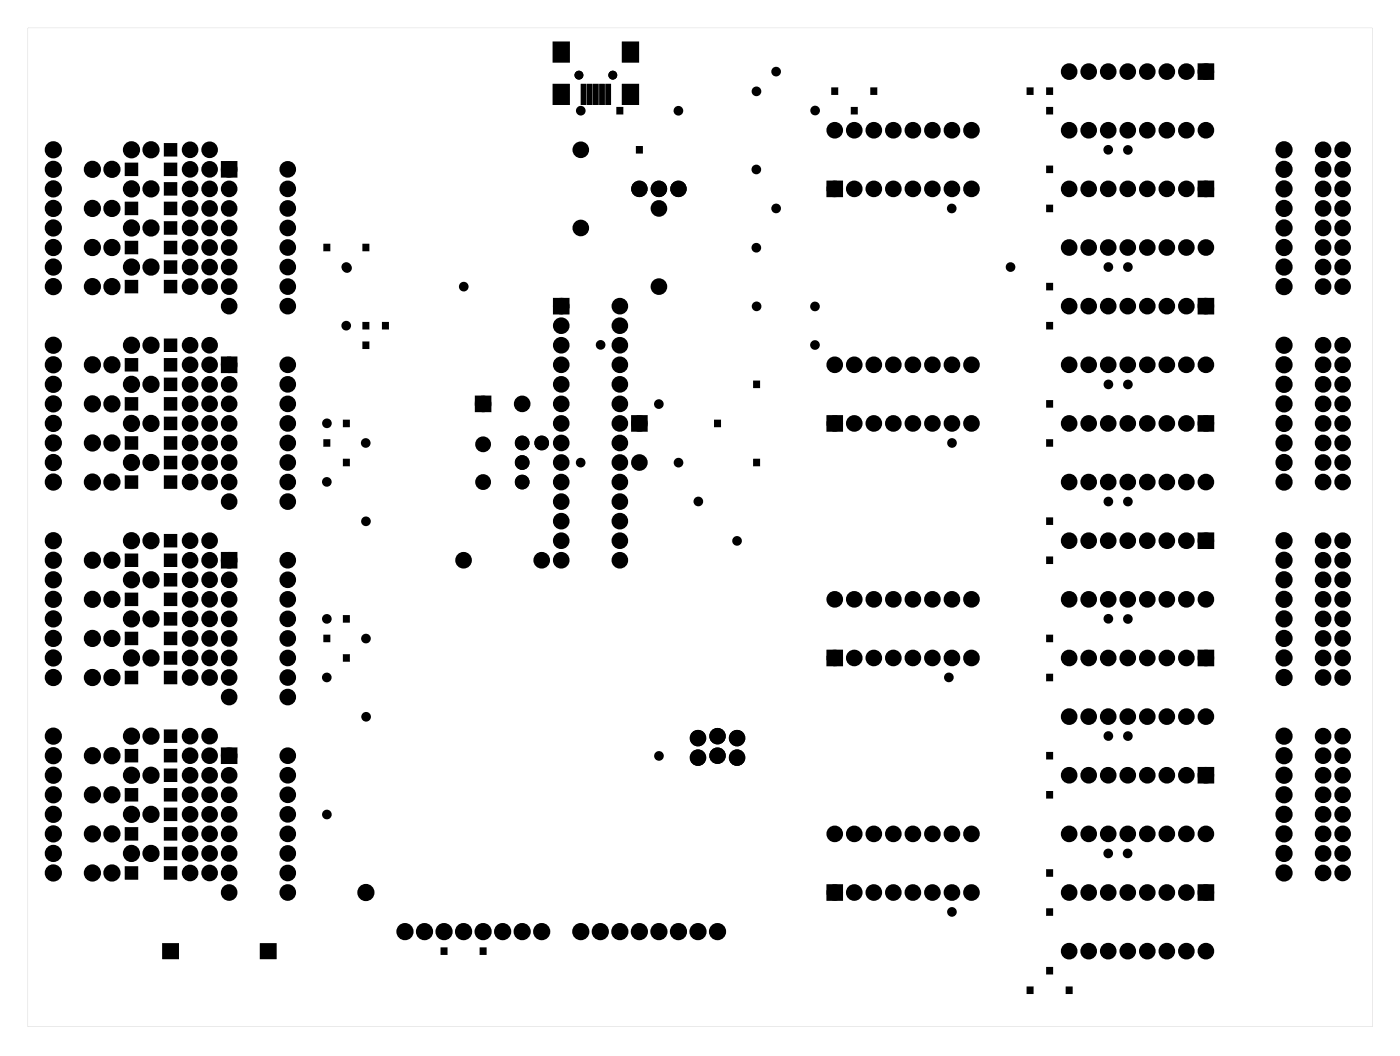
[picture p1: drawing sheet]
<svg xmlns="http://www.w3.org/2000/svg" width="182mm" height="137mm" viewBox="0 0 182 137" stroke-linecap="round" stroke-linejoin="round" font-family="sans-serif">
<g fill="#000">
<path d="M21.4 18.7h1.5v1.5h-1.5zM72 5.5h2v2.5h-2zM72 11h2v2.5h-2zM75.6 11h.5v2.5h-.5zM76.4 11h.5v2.5h-.5zM77.2 11h.5v2.5h-.5zM78 11h.5v2.5h-.5zM78.8 11h.5v2.5h-.5zM80.3 14h.6v.8h-.6zM82.8 19.1h.7v.7h-.7zM81 5.5h2v2.5h-2zM81 11h2v2.5h-2z"/>
<path d="M108.2 11.5h.7v.7h-.7zM110.7 14h.7v.8h-.7zM113.3 11.5h.6v.7h-.6zM133.6 11.5h.7v.7h-.7zM136.1 14h.7v.8h-.7zM136.1 11.5h.7v.7h-.7zM156.1 8.6h1.4v1.4h-1.4zM16.3 36.5h1.5v1.5h-1.5zM16.3 31.4h1.5v1.5h-1.5zM16.3 26.3h1.5v1.5h-1.5zM16.3 21.3h1.5v1.5h-1.5zM21.4 36.5h1.5v1.5h-1.5z"/>
<path d="M21.4 34h1.5v1.5h-1.5zM21.4 31.4h1.5v1.5h-1.5zM21.4 28.9h1.5v1.5h-1.5zM21.4 26.3h1.5v1.5h-1.5zM21.4 23.8h1.5v1.5h-1.5zM21.4 21.3h1.5v1.5h-1.5zM29.1 21.3h1.4v1.4h-1.4zM42.2 31.8h.6v.7h-.6zM47.2 31.8h.7v.7h-.7zM72.3 39.1h1.4v1.4h-1.4zM107.8 23.8h1.4v1.4h-1.4zM136.1 36.9h.7v.7h-.7z"/>
<path d="M136.1 26.7h.7v.8h-.7zM136.1 21.6h.7v.8h-.7zM156.1 23.8h1.4v1.4h-1.4zM156.1 39.1h1.4v1.4h-1.4zM16.3 56.8h1.5v1.5h-1.5zM16.3 46.7h1.5v1.5h-1.5zM16.3 51.7h1.5v1.5h-1.5zM21.4 46.7h1.5v1.5h-1.5zM21.4 59.4h1.5v1.5h-1.5zM21.4 54.3h1.5v1.5h-1.5zM21.4 51.7h1.5v1.5h-1.5zM21.4 49.2h1.5v1.5h-1.5z"/>
<path d="M21.4 56.8h1.5v1.5h-1.5zM21.4 44.1h1.5v1.5h-1.5zM29.1 46.7h1.4v1.4h-1.4zM42.2 57.2h.6v.7h-.6zM44.7 59.7h.7v.8h-.7zM44.7 54.7h.7v.7h-.7zM47.2 44.5h.7v.7h-.7zM47.2 42h.7v.7h-.7zM49.8 42h.6v.7h-.6zM62.1 51.8h1.4v1.4h-1.4zM82.4 54.3h1.4v1.4h-1.4zM93 54.7h.6v.7h-.6z"/>
<path d="M98 59.7h.7v.8h-.7zM98 49.6h.7v.7h-.7zM107.8 54.3h1.4v1.4h-1.4zM136.1 42h.7v.7h-.7zM136.1 57.2h.7v.7h-.7zM136.1 52.1h.7v.8h-.7zM156.1 54.3h1.4v1.4h-1.4zM16.3 72.1h1.5v1.5h-1.5zM16.3 77.1h1.5v1.5h-1.5zM16.3 61.9h1.5v1.5h-1.5zM21.4 72.1h1.5v1.5h-1.5zM21.4 79.7h1.5v1.5h-1.5z"/>
<path d="M21.4 77.1h1.5v1.5h-1.5zM21.4 74.6h1.5v1.5h-1.5zM21.4 69.5h1.5v1.5h-1.5zM21.4 61.9h1.5v1.5h-1.5zM29.1 72.1h1.4v1.4h-1.4zM136.1 72.4h.7v.8h-.7zM136.1 67.4h.7v.7h-.7zM156.1 69.6h1.4v1.4h-1.4zM16.3 97.5h1.5v1.5h-1.5zM16.3 82.2h1.5v1.5h-1.5zM16.3 87.3h1.5v1.5h-1.5zM21.4 97.5h1.5v1.5h-1.5z"/>
<path d="M21.4 100h1.5v1.5h-1.5zM21.4 94.9h1.5v1.5h-1.5zM21.4 87.3h1.5v1.5h-1.5zM21.4 84.8h1.5v1.5h-1.5zM21.4 82.2h1.5v1.5h-1.5zM29.1 97.5h1.4v1.4h-1.4zM42.2 82.6h.6v.7h-.6zM44.7 80.1h.7v.7h-.7zM44.7 85.1h.7v.8h-.7zM107.8 84.8h1.4v1.4h-1.4zM136.1 97.8h.7v.8h-.7zM136.1 87.7h.7v.7h-.7z"/>
<path d="M136.1 82.6h.7v.7h-.7zM156.1 84.8h1.4v1.4h-1.4zM16.3 107.6h1.5v1.5h-1.5zM16.3 112.7h1.5v1.5h-1.5zM16.3 102.5h1.5v1.5h-1.5zM21.4 112.7h1.5v1.5h-1.5zM21.4 110.2h1.5v1.5h-1.5zM21.4 105.1h1.5v1.5h-1.5zM21.4 102.5h1.5v1.5h-1.5zM21.4 107.6h1.5v1.5h-1.5zM107.8 115.3h1.4v1.4h-1.4zM136.1 118.2h.7v.7h-.7z"/>
<path d="M136.1 113.1h.7v.7h-.7zM136.1 102.9h.7v.8h-.7zM156.1 100h1.4v1.4h-1.4zM156.1 115.3h1.4v1.4h-1.4zM21.2 122.7h1.9v1.8h-1.9zM33.9 122.7h1.9v1.8h-1.9zM57.4 123.2h.7v.8h-.7zM62.5 123.2h.6v.8h-.6zM133.6 128.3h.7v.8h-.7zM136.1 125.8h.7v.7h-.7zM138.7 128.3h.6v.8h-.6z"/>
<path d="M3.6 3.6h174.8v129.8h-174.8zM3.6 3.6v129.8h174.8v-129.8z"/>
</g>
<g fill="#000">
<circle cx="6.9" cy="19.5" r=".74"/>
<circle cx="17.1" cy="19.5" r=".74"/>
<circle cx="19.6" cy="19.5" r=".74"/>
<circle cx="24.7" cy="19.5" r=".7"/>
<circle cx="27.3" cy="19.5" r=".7"/>
<circle cx="75.3" cy="9.8" r=".45"/>
<circle cx="75.5" cy="14.4" r=".35"/>
<circle cx="75.5" cy="19.5" r=".7"/>
<circle cx="79.7" cy="9.8" r=".45"/>
<circle cx="88.2" cy="14.4" r=".35"/>
<circle cx="98.4" cy="11.9" r=".35"/>
<circle cx="100.9" cy="9.3" r=".35"/>
<circle cx="106" cy="14.4" r=".35"/>
<circle cx="108.5" cy="16.9" r=".7"/>
<circle cx="111.1" cy="16.9" r=".7"/>
<circle cx="113.6" cy="16.9" r=".7"/>
<circle cx="116.2" cy="16.9" r=".7"/>
<circle cx="118.7" cy="16.9" r=".7"/>
<circle cx="121.2" cy="16.9" r=".7"/>
<circle cx="123.8" cy="16.9" r=".7"/>
<circle cx="126.3" cy="16.9" r=".7"/>
<circle cx="139" cy="9.3" r=".7"/>
<circle cx="139" cy="16.9" r=".7"/>
<circle cx="141.6" cy="9.3" r=".7"/>
<circle cx="141.6" cy="16.9" r=".7"/>
<circle cx="144.1" cy="19.5" r=".35"/>
<circle cx="144.1" cy="9.3" r=".7"/>
<circle cx="144.1" cy="16.9" r=".7"/>
<circle cx="146.6" cy="9.3" r=".7"/>
<circle cx="146.6" cy="16.9" r=".7"/>
<circle cx="146.7" cy="19.5" r=".35"/>
<circle cx="149.2" cy="9.3" r=".7"/>
<circle cx="149.2" cy="16.9" r=".7"/>
<circle cx="151.7" cy="9.3" r=".7"/>
<circle cx="151.7" cy="16.9" r=".7"/>
<circle cx="154.3" cy="9.3" r=".7"/>
<circle cx="154.3" cy="16.9" r=".7"/>
<circle cx="156.8" cy="9.3" r=".7"/>
<circle cx="156.8" cy="16.9" r=".7"/>
<circle cx="167" cy="19.5" r=".74"/>
<circle cx="172" cy="19.5" r=".7"/>
<circle cx="174.6" cy="19.5" r=".7"/>
<circle cx="6.9" cy="37.2" r=".74"/>
<circle cx="6.9" cy="29.6" r=".74"/>
<circle cx="6.9" cy="22" r=".74"/>
<circle cx="6.9" cy="24.5" r=".74"/>
<circle cx="6.9" cy="32.2" r=".74"/>
<circle cx="6.9" cy="34.7" r=".74"/>
<circle cx="6.9" cy="27.1" r=".74"/>
<circle cx="12" cy="37.2" r=".74"/>
<circle cx="12" cy="32.2" r=".74"/>
<circle cx="12" cy="22" r=".74"/>
<circle cx="12" cy="27.1" r=".74"/>
<circle cx="14.6" cy="37.2" r=".74"/>
<circle cx="14.6" cy="32.2" r=".74"/>
<circle cx="14.6" cy="22" r=".74"/>
<circle cx="14.6" cy="27.1" r=".74"/>
<circle cx="17.1" cy="29.6" r=".74"/>
<circle cx="17.1" cy="24.5" r=".74"/>
<circle cx="17.1" cy="34.7" r=".74"/>
<circle cx="19.6" cy="29.6" r=".74"/>
<circle cx="19.6" cy="24.5" r=".74"/>
<circle cx="19.6" cy="34.7" r=".74"/>
<circle cx="24.7" cy="37.2" r=".7"/>
<circle cx="24.7" cy="32.2" r=".7"/>
<circle cx="24.7" cy="22" r=".7"/>
<circle cx="24.7" cy="29.6" r=".7"/>
<circle cx="24.7" cy="34.7" r=".7"/>
<circle cx="24.7" cy="24.5" r=".7"/>
<circle cx="24.7" cy="27.1" r=".7"/>
<circle cx="27.3" cy="37.2" r=".7"/>
<circle cx="27.3" cy="32.2" r=".7"/>
<circle cx="27.3" cy="22" r=".7"/>
<circle cx="27.3" cy="29.6" r=".7"/>
<circle cx="27.3" cy="34.7" r=".7"/>
<circle cx="27.3" cy="24.5" r=".7"/>
<circle cx="27.3" cy="27.1" r=".7"/>
<circle cx="29.8" cy="29.6" r=".7"/>
<circle cx="29.8" cy="34.7" r=".7"/>
<circle cx="29.8" cy="27.1" r=".7"/>
<circle cx="29.8" cy="22" r=".7"/>
<circle cx="29.8" cy="37.2" r=".7"/>
<circle cx="29.8" cy="39.8" r=".7"/>
<circle cx="29.8" cy="32.2" r=".7"/>
<circle cx="29.8" cy="24.5" r=".7"/>
<circle cx="37.4" cy="29.6" r=".7"/>
<circle cx="37.4" cy="27.1" r=".7"/>
<circle cx="37.4" cy="34.7" r=".7"/>
<circle cx="37.4" cy="22" r=".7"/>
<circle cx="37.4" cy="37.2" r=".7"/>
<circle cx="37.4" cy="39.8" r=".7"/>
<circle cx="37.4" cy="32.2" r=".7"/>
<circle cx="37.4" cy="24.5" r=".7"/>
<circle cx="45" cy="34.7" r=".35"/>
<circle cx="45.1" cy="34.8" r=".35"/>
<circle cx="60.3" cy="37.3" r=".35"/>
<circle cx="73" cy="39.8" r=".7"/>
<circle cx="75.5" cy="29.6" r=".7"/>
<circle cx="80.6" cy="39.8" r=".7"/>
<circle cx="83.1" cy="24.5" r=".67"/>
<circle cx="85.7" cy="24.5" r=".67"/>
<circle cx="85.7" cy="37.2" r=".7"/>
<circle cx="85.7" cy="27.1" r=".7"/>
<circle cx="88.2" cy="24.5" r=".67"/>
<circle cx="98.3" cy="22" r=".35"/>
<circle cx="98.3" cy="32.2" r=".35"/>
<circle cx="98.4" cy="39.8" r=".35"/>
<circle cx="100.9" cy="27.1" r=".35"/>
<circle cx="106" cy="39.8" r=".35"/>
<circle cx="108.5" cy="24.5" r=".7"/>
<circle cx="111.1" cy="24.5" r=".7"/>
<circle cx="113.6" cy="24.5" r=".7"/>
<circle cx="116.2" cy="24.5" r=".7"/>
<circle cx="118.7" cy="24.5" r=".7"/>
<circle cx="121.2" cy="24.5" r=".7"/>
<circle cx="123.7" cy="27.1" r=".35"/>
<circle cx="123.8" cy="24.5" r=".7"/>
<circle cx="126.3" cy="24.5" r=".7"/>
<circle cx="131.4" cy="34.7" r=".35"/>
<circle cx="139" cy="32.2" r=".7"/>
<circle cx="139" cy="24.5" r=".7"/>
<circle cx="139" cy="39.8" r=".7"/>
<circle cx="141.6" cy="32.2" r=".7"/>
<circle cx="141.6" cy="24.5" r=".7"/>
<circle cx="141.6" cy="39.8" r=".7"/>
<circle cx="144.1" cy="32.2" r=".7"/>
<circle cx="144.1" cy="24.5" r=".7"/>
<circle cx="144.1" cy="39.8" r=".7"/>
<circle cx="144.1" cy="34.7" r=".35"/>
<circle cx="146.6" cy="32.2" r=".7"/>
<circle cx="146.6" cy="24.5" r=".7"/>
<circle cx="146.6" cy="39.8" r=".7"/>
<circle cx="146.7" cy="34.7" r=".35"/>
<circle cx="149.2" cy="32.2" r=".7"/>
<circle cx="149.2" cy="24.5" r=".7"/>
<circle cx="149.2" cy="39.8" r=".7"/>
<circle cx="151.7" cy="32.2" r=".7"/>
<circle cx="151.7" cy="24.5" r=".7"/>
<circle cx="151.7" cy="39.8" r=".7"/>
<circle cx="154.3" cy="32.2" r=".7"/>
<circle cx="154.3" cy="24.5" r=".7"/>
<circle cx="154.3" cy="39.8" r=".7"/>
<circle cx="156.8" cy="32.2" r=".7"/>
<circle cx="156.8" cy="24.5" r=".7"/>
<circle cx="156.8" cy="39.8" r=".7"/>
<circle cx="167" cy="37.2" r=".74"/>
<circle cx="167" cy="29.6" r=".74"/>
<circle cx="167" cy="24.5" r=".74"/>
<circle cx="167" cy="22" r=".74"/>
<circle cx="167" cy="32.2" r=".74"/>
<circle cx="167" cy="27.1" r=".74"/>
<circle cx="167" cy="34.7" r=".74"/>
<circle cx="172" cy="37.2" r=".7"/>
<circle cx="172" cy="32.2" r=".7"/>
<circle cx="172" cy="22" r=".7"/>
<circle cx="172" cy="29.6" r=".7"/>
<circle cx="172" cy="34.7" r=".7"/>
<circle cx="172" cy="24.5" r=".7"/>
<circle cx="172" cy="27.1" r=".7"/>
<circle cx="174.6" cy="37.2" r=".7"/>
<circle cx="174.6" cy="32.2" r=".7"/>
<circle cx="174.6" cy="22" r=".7"/>
<circle cx="174.6" cy="34.7" r=".7"/>
<circle cx="174.6" cy="29.6" r=".7"/>
<circle cx="174.6" cy="24.5" r=".7"/>
<circle cx="174.6" cy="27.1" r=".7"/>
<circle cx="6.9" cy="52.5" r=".74"/>
<circle cx="6.9" cy="55" r=".74"/>
<circle cx="6.9" cy="57.6" r=".74"/>
<circle cx="6.9" cy="47.4" r=".74"/>
<circle cx="6.9" cy="44.9" r=".74"/>
<circle cx="6.9" cy="49.9" r=".74"/>
<circle cx="12" cy="47.4" r=".74"/>
<circle cx="12" cy="57.6" r=".74"/>
<circle cx="12" cy="52.5" r=".74"/>
<circle cx="14.6" cy="47.4" r=".74"/>
<circle cx="14.6" cy="57.6" r=".74"/>
<circle cx="14.6" cy="52.5" r=".74"/>
<circle cx="17.1" cy="49.9" r=".74"/>
<circle cx="17.1" cy="44.9" r=".74"/>
<circle cx="17.1" cy="55" r=".74"/>
<circle cx="19.6" cy="49.9" r=".74"/>
<circle cx="19.6" cy="44.9" r=".74"/>
<circle cx="19.6" cy="55" r=".74"/>
<circle cx="24.7" cy="47.4" r=".7"/>
<circle cx="24.7" cy="44.9" r=".7"/>
<circle cx="24.7" cy="49.9" r=".7"/>
<circle cx="24.7" cy="52.5" r=".7"/>
<circle cx="24.7" cy="55" r=".7"/>
<circle cx="24.7" cy="57.6" r=".7"/>
<circle cx="27.3" cy="47.4" r=".7"/>
<circle cx="27.3" cy="44.9" r=".7"/>
<circle cx="27.3" cy="49.9" r=".7"/>
<circle cx="27.3" cy="52.5" r=".7"/>
<circle cx="27.3" cy="55" r=".7"/>
<circle cx="27.3" cy="57.6" r=".7"/>
<circle cx="29.8" cy="47.4" r=".7"/>
<circle cx="29.8" cy="49.9" r=".7"/>
<circle cx="29.8" cy="52.5" r=".7"/>
<circle cx="29.8" cy="55" r=".7"/>
<circle cx="29.8" cy="57.6" r=".7"/>
<circle cx="37.4" cy="47.4" r=".7"/>
<circle cx="37.4" cy="49.9" r=".7"/>
<circle cx="37.4" cy="52.5" r=".7"/>
<circle cx="37.4" cy="55" r=".7"/>
<circle cx="37.4" cy="57.6" r=".7"/>
<circle cx="42.5" cy="55" r=".35"/>
<circle cx="45" cy="42.3" r=".35"/>
<circle cx="47.6" cy="57.6" r=".35"/>
<circle cx="62.8" cy="57.7" r=".65"/>
<circle cx="62.8" cy="52.5" r=".7"/>
<circle cx="67.9" cy="52.5" r=".7"/>
<circle cx="67.9" cy="57.6" r=".59"/>
<circle cx="70.4" cy="57.6" r=".59"/>
<circle cx="73" cy="47.4" r=".7"/>
<circle cx="73" cy="44.9" r=".7"/>
<circle cx="73" cy="49.9" r=".7"/>
<circle cx="73" cy="42.3" r=".7"/>
<circle cx="73" cy="52.5" r=".7"/>
<circle cx="73" cy="55" r=".7"/>
<circle cx="73" cy="57.6" r=".7"/>
<circle cx="78.1" cy="44.8" r=".35"/>
<circle cx="80.6" cy="47.4" r=".7"/>
<circle cx="80.6" cy="44.9" r=".7"/>
<circle cx="80.6" cy="49.9" r=".7"/>
<circle cx="80.6" cy="42.3" r=".7"/>
<circle cx="80.6" cy="52.5" r=".7"/>
<circle cx="80.6" cy="55" r=".7"/>
<circle cx="80.6" cy="57.6" r=".7"/>
<circle cx="83.1" cy="55" r=".7"/>
<circle cx="85.7" cy="52.5" r=".35"/>
<circle cx="106" cy="44.8" r=".35"/>
<circle cx="108.5" cy="47.4" r=".7"/>
<circle cx="108.5" cy="55" r=".7"/>
<circle cx="111.1" cy="47.4" r=".7"/>
<circle cx="111.1" cy="55" r=".7"/>
<circle cx="113.6" cy="47.4" r=".7"/>
<circle cx="113.6" cy="55" r=".7"/>
<circle cx="116.2" cy="47.4" r=".7"/>
<circle cx="116.2" cy="55" r=".7"/>
<circle cx="118.7" cy="47.4" r=".7"/>
<circle cx="118.7" cy="55" r=".7"/>
<circle cx="121.2" cy="47.4" r=".7"/>
<circle cx="121.2" cy="55" r=".7"/>
<circle cx="123.8" cy="47.4" r=".7"/>
<circle cx="123.8" cy="55" r=".7"/>
<circle cx="123.8" cy="57.6" r=".35"/>
<circle cx="126.3" cy="47.4" r=".7"/>
<circle cx="126.3" cy="55" r=".7"/>
<circle cx="139" cy="55" r=".7"/>
<circle cx="139" cy="47.4" r=".7"/>
<circle cx="141.6" cy="55" r=".7"/>
<circle cx="141.6" cy="47.4" r=".7"/>
<circle cx="144.1" cy="55" r=".7"/>
<circle cx="144.1" cy="47.4" r=".7"/>
<circle cx="144.1" cy="50" r=".35"/>
<circle cx="146.6" cy="55" r=".7"/>
<circle cx="146.6" cy="47.4" r=".7"/>
<circle cx="146.7" cy="50" r=".35"/>
<circle cx="149.2" cy="55" r=".7"/>
<circle cx="149.2" cy="47.4" r=".7"/>
<circle cx="151.7" cy="55" r=".7"/>
<circle cx="151.7" cy="47.4" r=".7"/>
<circle cx="154.3" cy="55" r=".7"/>
<circle cx="154.3" cy="47.4" r=".7"/>
<circle cx="156.8" cy="55" r=".7"/>
<circle cx="156.8" cy="47.4" r=".7"/>
<circle cx="167" cy="57.6" r=".74"/>
<circle cx="167" cy="55" r=".74"/>
<circle cx="167" cy="52.5" r=".74"/>
<circle cx="167" cy="47.4" r=".74"/>
<circle cx="167" cy="44.9" r=".74"/>
<circle cx="167" cy="49.9" r=".74"/>
<circle cx="172" cy="47.4" r=".7"/>
<circle cx="172" cy="44.9" r=".7"/>
<circle cx="172" cy="49.9" r=".7"/>
<circle cx="172" cy="55" r=".7"/>
<circle cx="172" cy="57.6" r=".7"/>
<circle cx="172" cy="52.5" r=".7"/>
<circle cx="174.6" cy="47.4" r=".7"/>
<circle cx="174.6" cy="44.9" r=".7"/>
<circle cx="174.6" cy="49.9" r=".7"/>
<circle cx="174.6" cy="55" r=".7"/>
<circle cx="174.6" cy="57.6" r=".7"/>
<circle cx="174.6" cy="52.5" r=".7"/>
<circle cx="6.9" cy="70.3" r=".74"/>
<circle cx="6.9" cy="72.8" r=".74"/>
<circle cx="6.9" cy="60.1" r=".74"/>
<circle cx="6.9" cy="75.3" r=".74"/>
<circle cx="6.9" cy="77.9" r=".74"/>
<circle cx="6.9" cy="62.6" r=".74"/>
<circle cx="12" cy="62.6" r=".74"/>
<circle cx="12" cy="77.9" r=".74"/>
<circle cx="12" cy="72.8" r=".74"/>
<circle cx="14.6" cy="62.6" r=".74"/>
<circle cx="14.6" cy="77.9" r=".74"/>
<circle cx="14.6" cy="72.8" r=".74"/>
<circle cx="17.1" cy="75.3" r=".74"/>
<circle cx="17.1" cy="60.1" r=".74"/>
<circle cx="17.1" cy="70.3" r=".74"/>
<circle cx="19.6" cy="75.3" r=".74"/>
<circle cx="19.6" cy="60.1" r=".74"/>
<circle cx="19.6" cy="70.3" r=".74"/>
<circle cx="24.7" cy="75.3" r=".7"/>
<circle cx="24.7" cy="62.6" r=".7"/>
<circle cx="24.7" cy="77.9" r=".7"/>
<circle cx="24.7" cy="72.8" r=".7"/>
<circle cx="24.7" cy="60.1" r=".7"/>
<circle cx="24.7" cy="70.3" r=".7"/>
<circle cx="27.3" cy="75.3" r=".7"/>
<circle cx="27.3" cy="62.6" r=".7"/>
<circle cx="27.3" cy="77.9" r=".7"/>
<circle cx="27.3" cy="72.8" r=".7"/>
<circle cx="27.3" cy="60.1" r=".7"/>
<circle cx="27.3" cy="70.3" r=".7"/>
<circle cx="29.8" cy="75.3" r=".7"/>
<circle cx="29.8" cy="62.6" r=".7"/>
<circle cx="29.8" cy="77.9" r=".7"/>
<circle cx="29.8" cy="65.2" r=".7"/>
<circle cx="29.8" cy="60.1" r=".7"/>
<circle cx="29.8" cy="72.8" r=".7"/>
<circle cx="37.4" cy="75.3" r=".7"/>
<circle cx="37.4" cy="62.6" r=".7"/>
<circle cx="37.4" cy="77.9" r=".7"/>
<circle cx="37.4" cy="65.2" r=".7"/>
<circle cx="37.4" cy="72.8" r=".7"/>
<circle cx="37.4" cy="60.1" r=".7"/>
<circle cx="42.5" cy="62.6" r=".35"/>
<circle cx="47.6" cy="67.7" r=".35"/>
<circle cx="60.3" cy="72.8" r=".7"/>
<circle cx="62.8" cy="62.6" r=".65"/>
<circle cx="67.9" cy="60.1" r=".59"/>
<circle cx="67.9" cy="62.6" r=".59"/>
<circle cx="70.4" cy="72.8" r=".7"/>
<circle cx="73" cy="62.6" r=".7"/>
<circle cx="73" cy="65.2" r=".7"/>
<circle cx="73" cy="72.8" r=".7"/>
<circle cx="73" cy="60.1" r=".7"/>
<circle cx="73" cy="67.7" r=".7"/>
<circle cx="73" cy="70.3" r=".7"/>
<circle cx="75.5" cy="60.1" r=".35"/>
<circle cx="80.6" cy="62.6" r=".7"/>
<circle cx="80.6" cy="65.2" r=".7"/>
<circle cx="80.6" cy="60.1" r=".7"/>
<circle cx="80.6" cy="72.8" r=".7"/>
<circle cx="80.6" cy="70.3" r=".7"/>
<circle cx="80.6" cy="67.7" r=".7"/>
<circle cx="83.1" cy="60.1" r=".7"/>
<circle cx="88.2" cy="60.1" r=".35"/>
<circle cx="90.8" cy="65.2" r=".35"/>
<circle cx="95.8" cy="70.3" r=".35"/>
<circle cx="108.5" cy="77.9" r=".7"/>
<circle cx="111.1" cy="77.9" r=".7"/>
<circle cx="113.6" cy="77.9" r=".7"/>
<circle cx="116.2" cy="77.9" r=".7"/>
<circle cx="118.7" cy="77.9" r=".7"/>
<circle cx="121.2" cy="77.9" r=".7"/>
<circle cx="123.8" cy="77.9" r=".7"/>
<circle cx="126.3" cy="77.9" r=".7"/>
<circle cx="139" cy="70.3" r=".7"/>
<circle cx="139" cy="77.9" r=".7"/>
<circle cx="139" cy="62.6" r=".7"/>
<circle cx="141.6" cy="70.3" r=".7"/>
<circle cx="141.6" cy="77.9" r=".7"/>
<circle cx="141.6" cy="62.6" r=".7"/>
<circle cx="144.1" cy="70.3" r=".7"/>
<circle cx="144.1" cy="77.9" r=".7"/>
<circle cx="144.1" cy="62.6" r=".7"/>
<circle cx="144.1" cy="65.2" r=".35"/>
<circle cx="146.6" cy="70.3" r=".7"/>
<circle cx="146.6" cy="77.9" r=".7"/>
<circle cx="146.6" cy="62.6" r=".7"/>
<circle cx="146.7" cy="65.2" r=".35"/>
<circle cx="149.2" cy="70.3" r=".7"/>
<circle cx="149.2" cy="77.9" r=".7"/>
<circle cx="149.2" cy="62.6" r=".7"/>
<circle cx="151.7" cy="70.3" r=".7"/>
<circle cx="151.7" cy="77.9" r=".7"/>
<circle cx="151.7" cy="62.6" r=".7"/>
<circle cx="154.3" cy="70.3" r=".7"/>
<circle cx="154.3" cy="77.9" r=".7"/>
<circle cx="154.3" cy="62.6" r=".7"/>
<circle cx="156.8" cy="70.3" r=".7"/>
<circle cx="156.8" cy="77.9" r=".7"/>
<circle cx="156.8" cy="62.6" r=".7"/>
<circle cx="167" cy="70.3" r=".74"/>
<circle cx="167" cy="72.8" r=".74"/>
<circle cx="167" cy="60.1" r=".74"/>
<circle cx="167" cy="75.3" r=".74"/>
<circle cx="167" cy="77.9" r=".74"/>
<circle cx="167" cy="62.6" r=".74"/>
<circle cx="172" cy="75.3" r=".7"/>
<circle cx="172" cy="62.6" r=".7"/>
<circle cx="172" cy="77.9" r=".7"/>
<circle cx="172" cy="72.8" r=".7"/>
<circle cx="172" cy="60.1" r=".7"/>
<circle cx="172" cy="70.3" r=".7"/>
<circle cx="174.6" cy="75.3" r=".7"/>
<circle cx="174.6" cy="62.6" r=".7"/>
<circle cx="174.6" cy="77.9" r=".7"/>
<circle cx="174.6" cy="72.8" r=".7"/>
<circle cx="174.6" cy="60.1" r=".7"/>
<circle cx="174.6" cy="70.3" r=".7"/>
<circle cx="6.9" cy="95.7" r=".74"/>
<circle cx="6.9" cy="80.4" r=".74"/>
<circle cx="6.9" cy="83" r=".74"/>
<circle cx="6.9" cy="85.5" r=".74"/>
<circle cx="6.9" cy="98.2" r=".74"/>
<circle cx="6.9" cy="88" r=".74"/>
<circle cx="12" cy="88" r=".74"/>
<circle cx="12" cy="83" r=".74"/>
<circle cx="12" cy="98.2" r=".74"/>
<circle cx="14.6" cy="88" r=".74"/>
<circle cx="14.6" cy="83" r=".74"/>
<circle cx="14.6" cy="98.2" r=".74"/>
<circle cx="17.1" cy="95.7" r=".74"/>
<circle cx="17.1" cy="80.4" r=".74"/>
<circle cx="17.1" cy="85.5" r=".74"/>
<circle cx="19.6" cy="95.7" r=".74"/>
<circle cx="19.6" cy="85.5" r=".74"/>
<circle cx="19.6" cy="80.4" r=".74"/>
<circle cx="24.7" cy="98.2" r=".7"/>
<circle cx="24.7" cy="88" r=".7"/>
<circle cx="24.7" cy="83" r=".7"/>
<circle cx="24.7" cy="80.4" r=".7"/>
<circle cx="24.7" cy="85.5" r=".7"/>
<circle cx="24.7" cy="95.7" r=".7"/>
<circle cx="27.3" cy="98.2" r=".7"/>
<circle cx="27.3" cy="88" r=".7"/>
<circle cx="27.3" cy="83" r=".7"/>
<circle cx="27.3" cy="80.4" r=".7"/>
<circle cx="27.3" cy="85.5" r=".7"/>
<circle cx="27.3" cy="95.7" r=".7"/>
<circle cx="29.8" cy="98.2" r=".7"/>
<circle cx="29.8" cy="88" r=".7"/>
<circle cx="29.8" cy="80.4" r=".7"/>
<circle cx="29.8" cy="83" r=".7"/>
<circle cx="29.8" cy="85.5" r=".7"/>
<circle cx="29.8" cy="90.6" r=".7"/>
<circle cx="37.4" cy="98.2" r=".7"/>
<circle cx="37.4" cy="88" r=".7"/>
<circle cx="37.4" cy="80.4" r=".7"/>
<circle cx="37.4" cy="83" r=".7"/>
<circle cx="37.4" cy="85.5" r=".7"/>
<circle cx="37.4" cy="90.6" r=".7"/>
<circle cx="42.5" cy="88" r=".35"/>
<circle cx="42.5" cy="80.4" r=".35"/>
<circle cx="47.6" cy="83" r=".35"/>
<circle cx="47.6" cy="93.1" r=".35"/>
<circle cx="85.7" cy="98.2" r=".35"/>
<circle cx="90.8" cy="95.9" r=".72"/>
<circle cx="90.8" cy="98.5" r=".72"/>
<circle cx="93.3" cy="95.7" r=".72"/>
<circle cx="93.3" cy="98.2" r=".72"/>
<circle cx="95.8" cy="95.9" r=".72"/>
<circle cx="95.8" cy="98.5" r=".72"/>
<circle cx="108.5" cy="85.5" r=".7"/>
<circle cx="111.1" cy="85.5" r=".7"/>
<circle cx="113.6" cy="85.5" r=".7"/>
<circle cx="116.2" cy="85.5" r=".7"/>
<circle cx="118.7" cy="85.5" r=".7"/>
<circle cx="121.2" cy="85.5" r=".7"/>
<circle cx="123.4" cy="88" r=".35"/>
<circle cx="123.8" cy="85.5" r=".7"/>
<circle cx="126.3" cy="85.5" r=".7"/>
<circle cx="139" cy="93.1" r=".7"/>
<circle cx="139" cy="85.5" r=".7"/>
<circle cx="141.6" cy="93.1" r=".7"/>
<circle cx="141.6" cy="85.5" r=".7"/>
<circle cx="144.1" cy="93.1" r=".7"/>
<circle cx="144.1" cy="85.5" r=".7"/>
<circle cx="144.1" cy="95.7" r=".35"/>
<circle cx="144.1" cy="80.4" r=".35"/>
<circle cx="146.6" cy="93.1" r=".7"/>
<circle cx="146.6" cy="85.5" r=".7"/>
<circle cx="146.7" cy="95.7" r=".35"/>
<circle cx="146.7" cy="80.4" r=".35"/>
<circle cx="149.2" cy="93.1" r=".7"/>
<circle cx="149.2" cy="85.5" r=".7"/>
<circle cx="151.7" cy="93.1" r=".7"/>
<circle cx="151.7" cy="85.5" r=".7"/>
<circle cx="154.3" cy="93.1" r=".7"/>
<circle cx="154.3" cy="85.5" r=".7"/>
<circle cx="156.8" cy="93.1" r=".7"/>
<circle cx="156.8" cy="85.5" r=".7"/>
<circle cx="167" cy="95.7" r=".74"/>
<circle cx="167" cy="80.4" r=".74"/>
<circle cx="167" cy="85.5" r=".74"/>
<circle cx="167" cy="83" r=".74"/>
<circle cx="167" cy="98.2" r=".74"/>
<circle cx="167" cy="88" r=".74"/>
<circle cx="172" cy="98.2" r=".7"/>
<circle cx="172" cy="88" r=".7"/>
<circle cx="172" cy="83" r=".7"/>
<circle cx="172" cy="85.5" r=".7"/>
<circle cx="172" cy="80.4" r=".7"/>
<circle cx="172" cy="95.7" r=".7"/>
<circle cx="174.6" cy="98.2" r=".7"/>
<circle cx="174.6" cy="88" r=".7"/>
<circle cx="174.6" cy="80.4" r=".7"/>
<circle cx="174.6" cy="83" r=".7"/>
<circle cx="174.6" cy="85.5" r=".7"/>
<circle cx="174.6" cy="95.7" r=".7"/>
<circle cx="6.9" cy="113.4" r=".74"/>
<circle cx="6.9" cy="100.7" r=".74"/>
<circle cx="6.9" cy="108.4" r=".74"/>
<circle cx="6.9" cy="103.3" r=".74"/>
<circle cx="6.9" cy="105.8" r=".74"/>
<circle cx="6.9" cy="110.9" r=".74"/>
<circle cx="12" cy="113.4" r=".74"/>
<circle cx="12" cy="103.3" r=".74"/>
<circle cx="12" cy="108.4" r=".74"/>
<circle cx="14.6" cy="113.4" r=".74"/>
<circle cx="14.6" cy="103.3" r=".74"/>
<circle cx="14.6" cy="108.4" r=".74"/>
<circle cx="17.1" cy="110.9" r=".74"/>
<circle cx="17.1" cy="105.8" r=".74"/>
<circle cx="17.1" cy="100.7" r=".74"/>
<circle cx="19.6" cy="110.9" r=".74"/>
<circle cx="19.6" cy="105.8" r=".74"/>
<circle cx="19.6" cy="100.7" r=".74"/>
<circle cx="24.7" cy="110.9" r=".7"/>
<circle cx="24.7" cy="113.4" r=".7"/>
<circle cx="24.7" cy="108.4" r=".7"/>
<circle cx="24.7" cy="103.3" r=".7"/>
<circle cx="24.7" cy="105.8" r=".7"/>
<circle cx="24.7" cy="100.7" r=".7"/>
<circle cx="27.3" cy="110.9" r=".7"/>
<circle cx="27.3" cy="113.4" r=".7"/>
<circle cx="27.3" cy="108.4" r=".7"/>
<circle cx="27.3" cy="100.7" r=".7"/>
<circle cx="27.3" cy="103.3" r=".7"/>
<circle cx="27.3" cy="105.8" r=".7"/>
<circle cx="29.8" cy="110.9" r=".7"/>
<circle cx="29.8" cy="113.4" r=".7"/>
<circle cx="29.8" cy="108.4" r=".7"/>
<circle cx="29.8" cy="100.7" r=".7"/>
<circle cx="29.8" cy="103.3" r=".7"/>
<circle cx="29.8" cy="105.8" r=".7"/>
<circle cx="29.8" cy="116" r=".7"/>
<circle cx="37.4" cy="108.4" r=".7"/>
<circle cx="37.4" cy="113.4" r=".7"/>
<circle cx="37.4" cy="110.9" r=".7"/>
<circle cx="37.4" cy="103.3" r=".7"/>
<circle cx="37.4" cy="105.8" r=".7"/>
<circle cx="37.4" cy="100.7" r=".7"/>
<circle cx="37.4" cy="116" r=".7"/>
<circle cx="42.5" cy="105.8" r=".35"/>
<circle cx="47.6" cy="116" r=".74"/>
<circle cx="108.5" cy="116" r=".7"/>
<circle cx="108.5" cy="108.4" r=".7"/>
<circle cx="111.1" cy="108.4" r=".7"/>
<circle cx="111.1" cy="116" r=".7"/>
<circle cx="113.6" cy="116" r=".7"/>
<circle cx="113.6" cy="108.4" r=".7"/>
<circle cx="116.2" cy="116" r=".7"/>
<circle cx="116.2" cy="108.4" r=".7"/>
<circle cx="118.7" cy="116" r=".7"/>
<circle cx="118.7" cy="108.4" r=".7"/>
<circle cx="121.2" cy="108.4" r=".7"/>
<circle cx="121.2" cy="116" r=".7"/>
<circle cx="123.8" cy="118.5" r=".35"/>
<circle cx="123.8" cy="116" r=".7"/>
<circle cx="123.8" cy="108.4" r=".7"/>
<circle cx="126.3" cy="116" r=".7"/>
<circle cx="126.3" cy="108.4" r=".7"/>
<circle cx="139" cy="116" r=".7"/>
<circle cx="139" cy="108.4" r=".7"/>
<circle cx="139" cy="100.7" r=".7"/>
<circle cx="141.6" cy="116" r=".7"/>
<circle cx="141.6" cy="108.4" r=".7"/>
<circle cx="141.6" cy="100.7" r=".7"/>
<circle cx="144.1" cy="110.9" r=".35"/>
<circle cx="144.1" cy="116" r=".7"/>
<circle cx="144.1" cy="100.7" r=".7"/>
<circle cx="144.1" cy="108.4" r=".7"/>
<circle cx="146.6" cy="110.9" r=".35"/>
<circle cx="146.6" cy="116" r=".7"/>
<circle cx="146.6" cy="108.4" r=".7"/>
<circle cx="146.6" cy="100.7" r=".7"/>
<circle cx="149.2" cy="116" r=".7"/>
<circle cx="149.2" cy="108.4" r=".7"/>
<circle cx="149.2" cy="100.7" r=".7"/>
<circle cx="151.7" cy="116" r=".7"/>
<circle cx="151.7" cy="108.4" r=".7"/>
<circle cx="151.7" cy="100.7" r=".7"/>
<circle cx="154.3" cy="116" r=".7"/>
<circle cx="154.3" cy="100.7" r=".7"/>
<circle cx="154.3" cy="108.4" r=".7"/>
<circle cx="156.8" cy="116" r=".7"/>
<circle cx="156.8" cy="100.7" r=".7"/>
<circle cx="156.8" cy="108.4" r=".7"/>
<circle cx="167" cy="113.4" r=".74"/>
<circle cx="167" cy="108.4" r=".74"/>
<circle cx="167" cy="100.7" r=".74"/>
<circle cx="167" cy="103.3" r=".74"/>
<circle cx="167" cy="105.8" r=".74"/>
<circle cx="167" cy="110.9" r=".74"/>
<circle cx="172" cy="113.4" r=".7"/>
<circle cx="172" cy="110.9" r=".7"/>
<circle cx="172" cy="108.4" r=".7"/>
<circle cx="172" cy="100.7" r=".7"/>
<circle cx="172" cy="103.3" r=".7"/>
<circle cx="172" cy="105.8" r=".7"/>
<circle cx="174.6" cy="108.4" r=".7"/>
<circle cx="174.6" cy="110.9" r=".7"/>
<circle cx="174.6" cy="113.4" r=".7"/>
<circle cx="174.6" cy="105.8" r=".7"/>
<circle cx="174.6" cy="103.3" r=".7"/>
<circle cx="174.6" cy="100.7" r=".7"/>
<circle cx="52.7" cy="121.1" r=".74"/>
<circle cx="55.2" cy="121.1" r=".74"/>
<circle cx="57.7" cy="121.1" r=".74"/>
<circle cx="60.3" cy="121.1" r=".74"/>
<circle cx="62.8" cy="121.1" r=".74"/>
<circle cx="65.4" cy="121.1" r=".74"/>
<circle cx="67.9" cy="121.1" r=".74"/>
<circle cx="70.4" cy="121.1" r=".74"/>
<circle cx="75.5" cy="121.1" r=".74"/>
<circle cx="78.1" cy="121.1" r=".74"/>
<circle cx="80.6" cy="121.1" r=".74"/>
<circle cx="83.1" cy="121.1" r=".74"/>
<circle cx="85.7" cy="121.1" r=".74"/>
<circle cx="88.2" cy="121.1" r=".74"/>
<circle cx="90.8" cy="121.1" r=".74"/>
<circle cx="93.3" cy="121.1" r=".74"/>
<circle cx="139" cy="123.6" r=".7"/>
<circle cx="141.6" cy="123.6" r=".7"/>
<circle cx="144.1" cy="123.6" r=".7"/>
<circle cx="146.6" cy="123.6" r=".7"/>
<circle cx="149.2" cy="123.6" r=".7"/>
<circle cx="151.7" cy="123.6" r=".7"/>
<circle cx="154.3" cy="123.6" r=".7"/>
<circle cx="156.8" cy="123.6" r=".7"/>
</g>
<g fill="none" stroke="#000" stroke-width=".76" stroke-linecap="butt">
<path d="M156.1 8.6h1.4v1.4h-1.4zM29.1 21.3h1.4v1.4h-1.4zM72.3 39.1h1.4v1.4h-1.4zM107.8 23.8h1.4v1.4h-1.4zM156.1 23.8h1.4v1.4h-1.4zM156.1 39.1h1.4v1.4h-1.4zM29.1 46.7h1.4v1.4h-1.4zM62.1 51.8h1.4v1.4h-1.4zM82.4 54.3h1.4v1.4h-1.4zM107.8 54.3h1.4v1.4h-1.4zM156.1 54.3h1.4v1.4h-1.4zM29.1 72.1h1.4v1.4h-1.4z"/>
<path d="M156.1 69.6h1.4v1.4h-1.4zM29.1 97.5h1.4v1.4h-1.4zM107.8 84.8h1.4v1.4h-1.4zM156.1 84.8h1.4v1.4h-1.4zM107.8 115.3h1.4v1.4h-1.4zM156.1 100h1.4v1.4h-1.4zM156.1 115.3h1.4v1.4h-1.4z"/>
<circle cx="6.9" cy="19.5" r=".74"/>
<circle cx="17.1" cy="19.5" r=".74"/>
<circle cx="19.6" cy="19.5" r=".74"/>
<circle cx="24.7" cy="19.5" r=".7"/>
<circle cx="27.3" cy="19.5" r=".7"/>
<circle cx="75.5" cy="19.5" r=".7"/>
<circle cx="108.5" cy="16.9" r=".7"/>
<circle cx="111.1" cy="16.9" r=".7"/>
<circle cx="113.6" cy="16.9" r=".7"/>
<circle cx="116.2" cy="16.9" r=".7"/>
<circle cx="118.7" cy="16.9" r=".7"/>
<circle cx="121.2" cy="16.9" r=".7"/>
<circle cx="123.8" cy="16.9" r=".7"/>
<circle cx="126.3" cy="16.9" r=".7"/>
<circle cx="139" cy="9.3" r=".7"/>
<circle cx="139" cy="16.9" r=".7"/>
<circle cx="141.6" cy="9.3" r=".7"/>
<circle cx="141.6" cy="16.9" r=".7"/>
<circle cx="144.1" cy="9.3" r=".7"/>
<circle cx="144.1" cy="16.9" r=".7"/>
<circle cx="146.6" cy="9.3" r=".7"/>
<circle cx="146.6" cy="16.9" r=".7"/>
<circle cx="149.2" cy="9.3" r=".7"/>
<circle cx="149.2" cy="16.9" r=".7"/>
<circle cx="151.7" cy="9.3" r=".7"/>
<circle cx="151.7" cy="16.9" r=".7"/>
<circle cx="154.3" cy="9.3" r=".7"/>
<circle cx="154.3" cy="16.9" r=".7"/>
<circle cx="156.8" cy="9.3" r=".7"/>
<circle cx="156.8" cy="16.9" r=".7"/>
<circle cx="167" cy="19.5" r=".74"/>
<circle cx="172" cy="19.5" r=".7"/>
<circle cx="174.6" cy="19.5" r=".7"/>
<circle cx="6.9" cy="22" r=".74"/>
<circle cx="6.9" cy="27.1" r=".74"/>
<circle cx="6.9" cy="24.5" r=".74"/>
<circle cx="6.9" cy="32.2" r=".74"/>
<circle cx="6.9" cy="34.7" r=".74"/>
<circle cx="6.9" cy="37.2" r=".74"/>
<circle cx="6.9" cy="29.6" r=".74"/>
<circle cx="12" cy="22" r=".74"/>
<circle cx="12" cy="32.2" r=".74"/>
<circle cx="12" cy="27.1" r=".74"/>
<circle cx="12" cy="37.2" r=".74"/>
<circle cx="14.6" cy="27.1" r=".74"/>
<circle cx="14.6" cy="32.2" r=".74"/>
<circle cx="14.6" cy="22" r=".74"/>
<circle cx="14.6" cy="37.2" r=".74"/>
<circle cx="17.1" cy="24.5" r=".74"/>
<circle cx="17.1" cy="29.6" r=".74"/>
<circle cx="17.1" cy="34.7" r=".74"/>
<circle cx="19.6" cy="29.6" r=".74"/>
<circle cx="19.6" cy="24.5" r=".74"/>
<circle cx="19.6" cy="34.7" r=".74"/>
<circle cx="24.7" cy="27.1" r=".7"/>
<circle cx="24.7" cy="24.5" r=".7"/>
<circle cx="24.7" cy="22" r=".7"/>
<circle cx="24.7" cy="34.7" r=".7"/>
<circle cx="24.7" cy="29.6" r=".7"/>
<circle cx="24.7" cy="32.2" r=".7"/>
<circle cx="24.7" cy="37.2" r=".7"/>
<circle cx="27.3" cy="37.2" r=".7"/>
<circle cx="27.3" cy="34.7" r=".7"/>
<circle cx="27.3" cy="29.6" r=".7"/>
<circle cx="27.3" cy="27.1" r=".7"/>
<circle cx="27.3" cy="22" r=".7"/>
<circle cx="27.3" cy="32.2" r=".7"/>
<circle cx="27.3" cy="24.5" r=".7"/>
<circle cx="29.8" cy="37.2" r=".7"/>
<circle cx="29.8" cy="32.2" r=".7"/>
<circle cx="29.8" cy="27.1" r=".7"/>
<circle cx="29.8" cy="24.5" r=".7"/>
<circle cx="29.8" cy="34.7" r=".7"/>
<circle cx="29.8" cy="29.6" r=".7"/>
<circle cx="29.8" cy="39.8" r=".7"/>
<circle cx="29.8" cy="22" r=".7"/>
<circle cx="37.4" cy="29.6" r=".7"/>
<circle cx="37.4" cy="32.2" r=".7"/>
<circle cx="37.4" cy="39.8" r=".7"/>
<circle cx="37.4" cy="24.5" r=".7"/>
<circle cx="37.4" cy="37.2" r=".7"/>
<circle cx="37.4" cy="34.7" r=".7"/>
<circle cx="37.4" cy="27.1" r=".7"/>
<circle cx="37.4" cy="22" r=".7"/>
<circle cx="73" cy="39.8" r=".7"/>
<circle cx="75.5" cy="29.6" r=".7"/>
<circle cx="80.6" cy="39.8" r=".7"/>
<circle cx="85.7" cy="27.1" r=".7"/>
<circle cx="85.7" cy="37.2" r=".7"/>
<circle cx="108.5" cy="24.5" r=".7"/>
<circle cx="111.1" cy="24.5" r=".7"/>
<circle cx="113.6" cy="24.5" r=".7"/>
<circle cx="116.2" cy="24.5" r=".7"/>
<circle cx="118.7" cy="24.5" r=".7"/>
<circle cx="121.2" cy="24.5" r=".7"/>
<circle cx="123.8" cy="24.5" r=".7"/>
<circle cx="126.3" cy="24.5" r=".7"/>
<circle cx="139" cy="39.8" r=".7"/>
<circle cx="139" cy="24.5" r=".7"/>
<circle cx="139" cy="32.2" r=".7"/>
<circle cx="141.6" cy="24.5" r=".7"/>
<circle cx="141.6" cy="39.8" r=".7"/>
<circle cx="141.6" cy="32.2" r=".7"/>
<circle cx="144.1" cy="24.5" r=".7"/>
<circle cx="144.1" cy="39.8" r=".7"/>
<circle cx="144.1" cy="32.2" r=".7"/>
<circle cx="146.6" cy="39.8" r=".7"/>
<circle cx="146.6" cy="24.5" r=".7"/>
<circle cx="146.6" cy="32.2" r=".7"/>
<circle cx="149.2" cy="39.8" r=".7"/>
<circle cx="149.2" cy="24.5" r=".7"/>
<circle cx="149.2" cy="32.2" r=".7"/>
<circle cx="151.7" cy="24.5" r=".7"/>
<circle cx="151.7" cy="39.8" r=".7"/>
<circle cx="151.7" cy="32.2" r=".7"/>
<circle cx="154.3" cy="39.8" r=".7"/>
<circle cx="154.3" cy="24.5" r=".7"/>
<circle cx="154.3" cy="32.2" r=".7"/>
<circle cx="156.8" cy="24.5" r=".7"/>
<circle cx="156.8" cy="39.8" r=".7"/>
<circle cx="156.8" cy="32.2" r=".7"/>
<circle cx="167" cy="22" r=".74"/>
<circle cx="167" cy="27.1" r=".74"/>
<circle cx="167" cy="24.5" r=".74"/>
<circle cx="167" cy="34.7" r=".74"/>
<circle cx="167" cy="37.2" r=".74"/>
<circle cx="167" cy="29.6" r=".74"/>
<circle cx="167" cy="32.2" r=".74"/>
<circle cx="172" cy="32.2" r=".7"/>
<circle cx="172" cy="24.5" r=".7"/>
<circle cx="172" cy="22" r=".7"/>
<circle cx="172" cy="27.1" r=".7"/>
<circle cx="172" cy="34.7" r=".7"/>
<circle cx="172" cy="37.2" r=".7"/>
<circle cx="172" cy="29.6" r=".7"/>
<circle cx="174.6" cy="34.7" r=".7"/>
<circle cx="174.6" cy="29.6" r=".7"/>
<circle cx="174.6" cy="27.1" r=".7"/>
<circle cx="174.6" cy="32.2" r=".7"/>
<circle cx="174.6" cy="37.2" r=".7"/>
<circle cx="174.6" cy="22" r=".7"/>
<circle cx="174.6" cy="24.5" r=".7"/>
<circle cx="6.9" cy="47.4" r=".74"/>
<circle cx="6.9" cy="44.9" r=".74"/>
<circle cx="6.9" cy="49.9" r=".74"/>
<circle cx="6.9" cy="52.5" r=".74"/>
<circle cx="6.9" cy="57.6" r=".74"/>
<circle cx="6.9" cy="55" r=".74"/>
<circle cx="12" cy="47.4" r=".74"/>
<circle cx="12" cy="52.5" r=".74"/>
<circle cx="12" cy="57.6" r=".74"/>
<circle cx="14.6" cy="57.6" r=".74"/>
<circle cx="14.6" cy="52.5" r=".74"/>
<circle cx="14.6" cy="47.4" r=".74"/>
<circle cx="17.1" cy="49.9" r=".74"/>
<circle cx="17.1" cy="44.9" r=".74"/>
<circle cx="17.1" cy="55" r=".74"/>
<circle cx="19.6" cy="49.9" r=".74"/>
<circle cx="19.6" cy="44.9" r=".74"/>
<circle cx="19.6" cy="55" r=".74"/>
<circle cx="24.7" cy="47.4" r=".7"/>
<circle cx="24.7" cy="52.5" r=".7"/>
<circle cx="24.7" cy="57.6" r=".7"/>
<circle cx="24.7" cy="49.9" r=".7"/>
<circle cx="24.7" cy="55" r=".7"/>
<circle cx="24.7" cy="44.9" r=".7"/>
<circle cx="27.3" cy="55" r=".7"/>
<circle cx="27.3" cy="49.9" r=".7"/>
<circle cx="27.3" cy="47.4" r=".7"/>
<circle cx="27.3" cy="44.9" r=".7"/>
<circle cx="27.3" cy="57.6" r=".7"/>
<circle cx="27.3" cy="52.5" r=".7"/>
<circle cx="29.8" cy="52.5" r=".7"/>
<circle cx="29.8" cy="57.6" r=".7"/>
<circle cx="29.8" cy="49.9" r=".7"/>
<circle cx="29.8" cy="55" r=".7"/>
<circle cx="29.8" cy="47.4" r=".7"/>
<circle cx="37.4" cy="57.6" r=".7"/>
<circle cx="37.4" cy="49.9" r=".7"/>
<circle cx="37.4" cy="52.5" r=".7"/>
<circle cx="37.4" cy="55" r=".7"/>
<circle cx="37.4" cy="47.4" r=".7"/>
<circle cx="62.8" cy="52.5" r=".7"/>
<circle cx="67.9" cy="52.5" r=".7"/>
<circle cx="73" cy="55" r=".7"/>
<circle cx="73" cy="47.4" r=".7"/>
<circle cx="73" cy="42.3" r=".7"/>
<circle cx="73" cy="44.9" r=".7"/>
<circle cx="73" cy="49.9" r=".7"/>
<circle cx="73" cy="57.6" r=".7"/>
<circle cx="73" cy="52.5" r=".7"/>
<circle cx="80.6" cy="42.3" r=".7"/>
<circle cx="80.6" cy="44.9" r=".7"/>
<circle cx="80.6" cy="52.5" r=".7"/>
<circle cx="80.6" cy="55" r=".7"/>
<circle cx="80.6" cy="47.4" r=".7"/>
<circle cx="80.6" cy="49.9" r=".7"/>
<circle cx="80.6" cy="57.6" r=".7"/>
<circle cx="83.1" cy="55" r=".7"/>
<circle cx="108.5" cy="47.4" r=".7"/>
<circle cx="108.5" cy="55" r=".7"/>
<circle cx="111.1" cy="47.4" r=".7"/>
<circle cx="111.1" cy="55" r=".7"/>
<circle cx="113.6" cy="47.4" r=".7"/>
<circle cx="113.6" cy="55" r=".7"/>
<circle cx="116.2" cy="47.4" r=".7"/>
<circle cx="116.2" cy="55" r=".7"/>
<circle cx="118.7" cy="47.4" r=".7"/>
<circle cx="118.7" cy="55" r=".7"/>
<circle cx="121.2" cy="47.4" r=".7"/>
<circle cx="121.2" cy="55" r=".7"/>
<circle cx="123.8" cy="47.4" r=".7"/>
<circle cx="123.8" cy="55" r=".7"/>
<circle cx="126.3" cy="47.4" r=".7"/>
<circle cx="126.3" cy="55" r=".7"/>
<circle cx="139" cy="55" r=".7"/>
<circle cx="139" cy="47.4" r=".7"/>
<circle cx="141.6" cy="55" r=".7"/>
<circle cx="141.6" cy="47.4" r=".7"/>
<circle cx="144.1" cy="55" r=".7"/>
<circle cx="144.1" cy="47.4" r=".7"/>
<circle cx="146.6" cy="55" r=".7"/>
<circle cx="146.6" cy="47.4" r=".7"/>
<circle cx="149.2" cy="55" r=".7"/>
<circle cx="149.2" cy="47.4" r=".7"/>
<circle cx="151.7" cy="55" r=".7"/>
<circle cx="151.7" cy="47.4" r=".7"/>
<circle cx="154.3" cy="55" r=".7"/>
<circle cx="154.3" cy="47.4" r=".7"/>
<circle cx="156.8" cy="55" r=".7"/>
<circle cx="156.8" cy="47.4" r=".7"/>
<circle cx="167" cy="47.4" r=".74"/>
<circle cx="167" cy="44.9" r=".74"/>
<circle cx="167" cy="52.5" r=".74"/>
<circle cx="167" cy="49.9" r=".74"/>
<circle cx="167" cy="55" r=".74"/>
<circle cx="167" cy="57.6" r=".74"/>
<circle cx="172" cy="49.9" r=".7"/>
<circle cx="172" cy="57.6" r=".7"/>
<circle cx="172" cy="52.5" r=".7"/>
<circle cx="172" cy="55" r=".7"/>
<circle cx="172" cy="47.4" r=".7"/>
<circle cx="172" cy="44.9" r=".7"/>
<circle cx="174.6" cy="44.9" r=".7"/>
<circle cx="174.6" cy="57.6" r=".7"/>
<circle cx="174.6" cy="47.4" r=".7"/>
<circle cx="174.6" cy="49.9" r=".7"/>
<circle cx="174.6" cy="55" r=".7"/>
<circle cx="174.6" cy="52.5" r=".7"/>
<circle cx="6.9" cy="72.8" r=".74"/>
<circle cx="6.9" cy="70.3" r=".74"/>
<circle cx="6.9" cy="75.3" r=".74"/>
<circle cx="6.9" cy="77.9" r=".74"/>
<circle cx="6.9" cy="62.6" r=".74"/>
<circle cx="6.9" cy="60.1" r=".74"/>
<circle cx="12" cy="72.8" r=".74"/>
<circle cx="12" cy="62.6" r=".74"/>
<circle cx="12" cy="77.9" r=".74"/>
<circle cx="14.6" cy="77.9" r=".74"/>
<circle cx="14.6" cy="62.6" r=".74"/>
<circle cx="14.6" cy="72.8" r=".74"/>
<circle cx="17.1" cy="60.1" r=".74"/>
<circle cx="17.1" cy="75.3" r=".74"/>
<circle cx="17.1" cy="70.3" r=".74"/>
<circle cx="19.6" cy="75.3" r=".74"/>
<circle cx="19.6" cy="70.3" r=".74"/>
<circle cx="19.6" cy="60.1" r=".74"/>
<circle cx="24.7" cy="60.1" r=".7"/>
<circle cx="24.7" cy="62.6" r=".7"/>
<circle cx="24.7" cy="72.8" r=".7"/>
<circle cx="24.7" cy="77.9" r=".7"/>
<circle cx="24.7" cy="75.3" r=".7"/>
<circle cx="24.7" cy="70.3" r=".7"/>
<circle cx="27.3" cy="77.9" r=".7"/>
<circle cx="27.3" cy="62.6" r=".7"/>
<circle cx="27.3" cy="60.1" r=".7"/>
<circle cx="27.3" cy="75.3" r=".7"/>
<circle cx="27.3" cy="72.8" r=".7"/>
<circle cx="27.3" cy="70.3" r=".7"/>
<circle cx="29.8" cy="77.9" r=".7"/>
<circle cx="29.8" cy="75.3" r=".7"/>
<circle cx="29.8" cy="62.6" r=".7"/>
<circle cx="29.8" cy="65.2" r=".7"/>
<circle cx="29.8" cy="60.1" r=".7"/>
<circle cx="29.8" cy="72.8" r=".7"/>
<circle cx="37.4" cy="75.3" r=".7"/>
<circle cx="37.4" cy="62.6" r=".7"/>
<circle cx="37.4" cy="65.2" r=".7"/>
<circle cx="37.4" cy="77.9" r=".7"/>
<circle cx="37.4" cy="60.1" r=".7"/>
<circle cx="37.4" cy="72.8" r=".7"/>
<circle cx="60.3" cy="72.8" r=".7"/>
<circle cx="70.4" cy="72.8" r=".7"/>
<circle cx="73" cy="60.1" r=".7"/>
<circle cx="73" cy="67.7" r=".7"/>
<circle cx="73" cy="65.2" r=".7"/>
<circle cx="73" cy="72.8" r=".7"/>
<circle cx="73" cy="70.3" r=".7"/>
<circle cx="73" cy="62.6" r=".7"/>
<circle cx="80.6" cy="60.1" r=".7"/>
<circle cx="80.6" cy="65.2" r=".7"/>
<circle cx="80.6" cy="70.3" r=".7"/>
<circle cx="80.6" cy="72.8" r=".7"/>
<circle cx="80.6" cy="62.6" r=".7"/>
<circle cx="80.6" cy="67.7" r=".7"/>
<circle cx="83.1" cy="60.1" r=".7"/>
<circle cx="108.5" cy="77.9" r=".7"/>
<circle cx="111.1" cy="77.9" r=".7"/>
<circle cx="113.6" cy="77.9" r=".7"/>
<circle cx="116.2" cy="77.9" r=".7"/>
<circle cx="118.7" cy="77.9" r=".7"/>
<circle cx="121.2" cy="77.9" r=".7"/>
<circle cx="123.8" cy="77.9" r=".7"/>
<circle cx="126.3" cy="77.9" r=".7"/>
<circle cx="139" cy="70.3" r=".7"/>
<circle cx="139" cy="62.6" r=".7"/>
<circle cx="139" cy="77.9" r=".7"/>
<circle cx="141.6" cy="70.3" r=".7"/>
<circle cx="141.6" cy="77.9" r=".7"/>
<circle cx="141.6" cy="62.6" r=".7"/>
<circle cx="144.1" cy="70.3" r=".7"/>
<circle cx="144.1" cy="62.6" r=".7"/>
<circle cx="144.1" cy="77.9" r=".7"/>
<circle cx="146.6" cy="70.3" r=".7"/>
<circle cx="146.6" cy="62.6" r=".7"/>
<circle cx="146.6" cy="77.9" r=".7"/>
<circle cx="149.2" cy="70.3" r=".7"/>
<circle cx="149.2" cy="62.6" r=".7"/>
<circle cx="149.2" cy="77.9" r=".7"/>
<circle cx="151.7" cy="70.3" r=".7"/>
<circle cx="151.7" cy="62.6" r=".7"/>
<circle cx="151.7" cy="77.9" r=".7"/>
<circle cx="154.3" cy="70.3" r=".7"/>
<circle cx="154.3" cy="77.9" r=".7"/>
<circle cx="154.3" cy="62.6" r=".7"/>
<circle cx="156.8" cy="70.3" r=".7"/>
<circle cx="156.8" cy="62.6" r=".7"/>
<circle cx="156.8" cy="77.9" r=".7"/>
<circle cx="167" cy="72.8" r=".74"/>
<circle cx="167" cy="70.3" r=".74"/>
<circle cx="167" cy="77.9" r=".74"/>
<circle cx="167" cy="75.3" r=".74"/>
<circle cx="167" cy="62.6" r=".74"/>
<circle cx="167" cy="60.1" r=".74"/>
<circle cx="172" cy="72.8" r=".7"/>
<circle cx="172" cy="75.3" r=".7"/>
<circle cx="172" cy="77.9" r=".7"/>
<circle cx="172" cy="70.3" r=".7"/>
<circle cx="172" cy="60.1" r=".7"/>
<circle cx="172" cy="62.6" r=".7"/>
<circle cx="174.6" cy="75.3" r=".7"/>
<circle cx="174.6" cy="77.9" r=".7"/>
<circle cx="174.6" cy="62.6" r=".7"/>
<circle cx="174.6" cy="72.8" r=".7"/>
<circle cx="174.6" cy="60.1" r=".7"/>
<circle cx="174.6" cy="70.3" r=".7"/>
<circle cx="6.9" cy="98.2" r=".74"/>
<circle cx="6.9" cy="95.7" r=".74"/>
<circle cx="6.9" cy="83" r=".74"/>
<circle cx="6.9" cy="80.4" r=".74"/>
<circle cx="6.9" cy="85.5" r=".74"/>
<circle cx="6.9" cy="88" r=".74"/>
<circle cx="12" cy="88" r=".74"/>
<circle cx="12" cy="83" r=".74"/>
<circle cx="12" cy="98.2" r=".74"/>
<circle cx="14.6" cy="98.2" r=".74"/>
<circle cx="14.6" cy="88" r=".74"/>
<circle cx="14.6" cy="83" r=".74"/>
<circle cx="17.1" cy="85.5" r=".74"/>
<circle cx="17.1" cy="95.7" r=".74"/>
<circle cx="17.1" cy="80.4" r=".74"/>
<circle cx="19.6" cy="85.5" r=".74"/>
<circle cx="19.6" cy="80.4" r=".74"/>
<circle cx="19.6" cy="95.7" r=".74"/>
<circle cx="24.7" cy="98.2" r=".7"/>
<circle cx="24.7" cy="95.7" r=".7"/>
<circle cx="24.7" cy="83" r=".7"/>
<circle cx="24.7" cy="88" r=".7"/>
<circle cx="24.7" cy="80.4" r=".7"/>
<circle cx="24.7" cy="85.5" r=".7"/>
<circle cx="27.3" cy="95.7" r=".7"/>
<circle cx="27.3" cy="98.2" r=".7"/>
<circle cx="27.3" cy="80.4" r=".7"/>
<circle cx="27.3" cy="88" r=".7"/>
<circle cx="27.3" cy="85.5" r=".7"/>
<circle cx="27.3" cy="83" r=".7"/>
<circle cx="29.8" cy="88" r=".7"/>
<circle cx="29.8" cy="85.5" r=".7"/>
<circle cx="29.8" cy="90.6" r=".7"/>
<circle cx="29.8" cy="83" r=".7"/>
<circle cx="29.8" cy="80.4" r=".7"/>
<circle cx="29.8" cy="98.2" r=".7"/>
<circle cx="37.4" cy="88" r=".7"/>
<circle cx="37.4" cy="80.4" r=".7"/>
<circle cx="37.4" cy="83" r=".7"/>
<circle cx="37.4" cy="85.5" r=".7"/>
<circle cx="37.4" cy="90.6" r=".7"/>
<circle cx="37.4" cy="98.2" r=".7"/>
<circle cx="108.5" cy="85.5" r=".7"/>
<circle cx="111.1" cy="85.5" r=".7"/>
<circle cx="113.6" cy="85.5" r=".7"/>
<circle cx="116.2" cy="85.5" r=".7"/>
<circle cx="118.7" cy="85.5" r=".7"/>
<circle cx="121.2" cy="85.5" r=".7"/>
<circle cx="123.8" cy="85.5" r=".7"/>
<circle cx="126.3" cy="85.5" r=".7"/>
<circle cx="139" cy="85.5" r=".7"/>
<circle cx="139" cy="93.1" r=".7"/>
<circle cx="141.6" cy="85.5" r=".7"/>
<circle cx="141.6" cy="93.1" r=".7"/>
<circle cx="144.1" cy="85.5" r=".7"/>
<circle cx="144.1" cy="93.1" r=".7"/>
<circle cx="146.6" cy="85.5" r=".7"/>
<circle cx="146.6" cy="93.1" r=".7"/>
<circle cx="149.2" cy="85.5" r=".7"/>
<circle cx="149.2" cy="93.1" r=".7"/>
<circle cx="151.7" cy="85.5" r=".7"/>
<circle cx="151.7" cy="93.1" r=".7"/>
<circle cx="154.3" cy="85.5" r=".7"/>
<circle cx="154.3" cy="93.1" r=".7"/>
<circle cx="156.8" cy="85.5" r=".7"/>
<circle cx="156.8" cy="93.1" r=".7"/>
<circle cx="167" cy="98.2" r=".74"/>
<circle cx="167" cy="95.7" r=".74"/>
<circle cx="167" cy="80.4" r=".74"/>
<circle cx="167" cy="83" r=".74"/>
<circle cx="167" cy="85.5" r=".74"/>
<circle cx="167" cy="88" r=".74"/>
<circle cx="172" cy="95.7" r=".7"/>
<circle cx="172" cy="80.4" r=".7"/>
<circle cx="172" cy="85.5" r=".7"/>
<circle cx="172" cy="98.2" r=".7"/>
<circle cx="172" cy="83" r=".7"/>
<circle cx="172" cy="88" r=".7"/>
<circle cx="174.6" cy="80.4" r=".7"/>
<circle cx="174.6" cy="95.7" r=".7"/>
<circle cx="174.6" cy="85.5" r=".7"/>
<circle cx="174.6" cy="98.2" r=".7"/>
<circle cx="174.6" cy="83" r=".7"/>
<circle cx="174.6" cy="88" r=".7"/>
<circle cx="6.9" cy="100.7" r=".74"/>
<circle cx="6.9" cy="103.3" r=".74"/>
<circle cx="6.9" cy="105.8" r=".74"/>
<circle cx="6.9" cy="110.9" r=".74"/>
<circle cx="6.9" cy="108.4" r=".74"/>
<circle cx="6.9" cy="113.4" r=".74"/>
<circle cx="12" cy="113.4" r=".74"/>
<circle cx="12" cy="103.3" r=".74"/>
<circle cx="12" cy="108.4" r=".74"/>
<circle cx="14.6" cy="103.3" r=".74"/>
<circle cx="14.6" cy="108.4" r=".74"/>
<circle cx="14.6" cy="113.4" r=".74"/>
<circle cx="17.1" cy="105.8" r=".74"/>
<circle cx="17.1" cy="100.7" r=".74"/>
<circle cx="17.1" cy="110.9" r=".74"/>
<circle cx="19.6" cy="105.8" r=".74"/>
<circle cx="19.6" cy="100.7" r=".74"/>
<circle cx="19.6" cy="110.9" r=".74"/>
<circle cx="24.7" cy="108.4" r=".7"/>
<circle cx="24.7" cy="110.9" r=".7"/>
<circle cx="24.7" cy="103.3" r=".7"/>
<circle cx="24.7" cy="105.8" r=".7"/>
<circle cx="24.7" cy="100.7" r=".7"/>
<circle cx="24.7" cy="113.4" r=".7"/>
<circle cx="27.3" cy="108.4" r=".7"/>
<circle cx="27.3" cy="105.8" r=".7"/>
<circle cx="27.3" cy="113.4" r=".7"/>
<circle cx="27.3" cy="103.3" r=".7"/>
<circle cx="27.3" cy="100.7" r=".7"/>
<circle cx="27.3" cy="110.9" r=".7"/>
<circle cx="29.8" cy="103.3" r=".7"/>
<circle cx="29.8" cy="105.8" r=".7"/>
<circle cx="29.8" cy="108.4" r=".7"/>
<circle cx="29.8" cy="100.7" r=".7"/>
<circle cx="29.8" cy="110.9" r=".7"/>
<circle cx="29.8" cy="113.4" r=".7"/>
<circle cx="29.8" cy="116" r=".7"/>
<circle cx="37.4" cy="100.7" r=".7"/>
<circle cx="37.4" cy="103.3" r=".7"/>
<circle cx="37.4" cy="105.8" r=".7"/>
<circle cx="37.4" cy="108.4" r=".7"/>
<circle cx="37.4" cy="110.9" r=".7"/>
<circle cx="37.4" cy="113.4" r=".7"/>
<circle cx="37.4" cy="116" r=".7"/>
<circle cx="47.6" cy="116" r=".74"/>
<circle cx="108.5" cy="108.4" r=".7"/>
<circle cx="108.5" cy="116" r=".7"/>
<circle cx="111.1" cy="108.4" r=".7"/>
<circle cx="111.1" cy="116" r=".7"/>
<circle cx="113.6" cy="108.4" r=".7"/>
<circle cx="113.6" cy="116" r=".7"/>
<circle cx="116.2" cy="108.4" r=".7"/>
<circle cx="116.2" cy="116" r=".7"/>
<circle cx="118.7" cy="108.4" r=".7"/>
<circle cx="118.7" cy="116" r=".7"/>
<circle cx="121.2" cy="108.4" r=".7"/>
<circle cx="121.2" cy="116" r=".7"/>
<circle cx="123.8" cy="108.4" r=".7"/>
<circle cx="123.8" cy="116" r=".7"/>
<circle cx="126.3" cy="108.4" r=".7"/>
<circle cx="126.3" cy="116" r=".7"/>
<circle cx="139" cy="100.7" r=".7"/>
<circle cx="139" cy="116" r=".7"/>
<circle cx="139" cy="108.4" r=".7"/>
<circle cx="141.6" cy="100.7" r=".7"/>
<circle cx="141.6" cy="116" r=".7"/>
<circle cx="141.6" cy="108.4" r=".7"/>
<circle cx="144.1" cy="100.7" r=".7"/>
<circle cx="144.1" cy="116" r=".7"/>
<circle cx="144.1" cy="108.4" r=".7"/>
<circle cx="146.6" cy="116" r=".7"/>
<circle cx="146.6" cy="100.7" r=".7"/>
<circle cx="146.6" cy="108.4" r=".7"/>
<circle cx="149.2" cy="116" r=".7"/>
<circle cx="149.2" cy="100.7" r=".7"/>
<circle cx="149.2" cy="108.4" r=".7"/>
<circle cx="151.7" cy="100.7" r=".7"/>
<circle cx="151.7" cy="116" r=".7"/>
<circle cx="151.7" cy="108.4" r=".7"/>
<circle cx="154.3" cy="116" r=".7"/>
<circle cx="154.3" cy="100.7" r=".7"/>
<circle cx="154.3" cy="108.4" r=".7"/>
<circle cx="156.8" cy="116" r=".7"/>
<circle cx="156.8" cy="100.7" r=".7"/>
<circle cx="156.8" cy="108.4" r=".7"/>
<circle cx="167" cy="100.7" r=".74"/>
<circle cx="167" cy="103.3" r=".74"/>
<circle cx="167" cy="105.8" r=".74"/>
<circle cx="167" cy="110.9" r=".74"/>
<circle cx="167" cy="113.4" r=".74"/>
<circle cx="167" cy="108.4" r=".74"/>
<circle cx="172" cy="100.7" r=".7"/>
<circle cx="172" cy="110.9" r=".7"/>
<circle cx="172" cy="103.3" r=".7"/>
<circle cx="172" cy="108.4" r=".7"/>
<circle cx="172" cy="113.4" r=".7"/>
<circle cx="172" cy="105.8" r=".7"/>
<circle cx="174.6" cy="103.3" r=".7"/>
<circle cx="174.6" cy="105.8" r=".7"/>
<circle cx="174.6" cy="108.4" r=".7"/>
<circle cx="174.6" cy="110.9" r=".7"/>
<circle cx="174.6" cy="113.4" r=".7"/>
<circle cx="174.6" cy="100.7" r=".7"/>
<circle cx="52.7" cy="121.1" r=".74"/>
<circle cx="55.2" cy="121.1" r=".74"/>
<circle cx="57.7" cy="121.1" r=".74"/>
<circle cx="60.3" cy="121.1" r=".74"/>
<circle cx="62.8" cy="121.1" r=".74"/>
<circle cx="65.4" cy="121.1" r=".74"/>
<circle cx="67.9" cy="121.1" r=".74"/>
<circle cx="70.4" cy="121.1" r=".74"/>
<circle cx="75.5" cy="121.1" r=".74"/>
<circle cx="78.1" cy="121.1" r=".74"/>
<circle cx="80.6" cy="121.1" r=".74"/>
<circle cx="83.1" cy="121.1" r=".74"/>
<circle cx="85.7" cy="121.1" r=".74"/>
<circle cx="88.2" cy="121.1" r=".74"/>
<circle cx="90.8" cy="121.1" r=".74"/>
<circle cx="93.3" cy="121.1" r=".74"/>
<circle cx="139" cy="123.6" r=".7"/>
<circle cx="141.6" cy="123.6" r=".7"/>
<circle cx="144.1" cy="123.6" r=".7"/>
<circle cx="146.6" cy="123.6" r=".7"/>
<circle cx="149.2" cy="123.6" r=".7"/>
<circle cx="151.7" cy="123.6" r=".7"/>
<circle cx="154.3" cy="123.6" r=".7"/>
<circle cx="156.8" cy="123.6" r=".7"/>
</g>
<g fill="none" stroke="#000" stroke-width=".55">
<circle cx="75.5" cy="14.4" r=".35"/>
<circle cx="88.2" cy="14.4" r=".35"/>
<circle cx="98.4" cy="11.9" r=".35"/>
<circle cx="100.9" cy="9.3" r=".35"/>
<circle cx="106" cy="14.4" r=".35"/>
<circle cx="144.1" cy="19.5" r=".35"/>
<circle cx="146.7" cy="19.5" r=".35"/>
<circle cx="45" cy="34.7" r=".35"/>
<circle cx="45.1" cy="34.8" r=".35"/>
<circle cx="60.3" cy="37.3" r=".35"/>
<circle cx="98.3" cy="22" r=".35"/>
<circle cx="98.3" cy="32.2" r=".35"/>
<circle cx="98.4" cy="39.8" r=".35"/>
<circle cx="100.9" cy="27.1" r=".35"/>
<circle cx="106" cy="39.8" r=".35"/>
<circle cx="123.7" cy="27.1" r=".35"/>
<circle cx="131.4" cy="34.7" r=".35"/>
<circle cx="144.1" cy="34.7" r=".35"/>
<circle cx="146.7" cy="34.7" r=".35"/>
<circle cx="42.5" cy="55" r=".35"/>
<circle cx="45" cy="42.3" r=".35"/>
<circle cx="47.6" cy="57.6" r=".35"/>
<circle cx="78.1" cy="44.8" r=".35"/>
<circle cx="85.7" cy="52.5" r=".35"/>
<circle cx="106" cy="44.8" r=".35"/>
<circle cx="123.8" cy="57.6" r=".35"/>
<circle cx="144.1" cy="50" r=".35"/>
<circle cx="146.7" cy="50" r=".35"/>
<circle cx="42.5" cy="62.6" r=".35"/>
<circle cx="47.6" cy="67.7" r=".35"/>
<circle cx="75.5" cy="60.1" r=".35"/>
<circle cx="88.2" cy="60.1" r=".35"/>
<circle cx="90.8" cy="65.2" r=".35"/>
<circle cx="95.8" cy="70.3" r=".35"/>
<circle cx="144.1" cy="65.2" r=".35"/>
<circle cx="146.7" cy="65.2" r=".35"/>
<circle cx="42.5" cy="88" r=".35"/>
<circle cx="42.5" cy="80.4" r=".35"/>
<circle cx="47.6" cy="83" r=".35"/>
<circle cx="47.6" cy="93.1" r=".35"/>
<circle cx="85.7" cy="98.2" r=".35"/>
<circle cx="123.4" cy="88" r=".35"/>
<circle cx="144.1" cy="80.4" r=".35"/>
<circle cx="144.1" cy="95.7" r=".35"/>
<circle cx="146.7" cy="95.7" r=".35"/>
<circle cx="146.7" cy="80.4" r=".35"/>
<circle cx="42.5" cy="105.8" r=".35"/>
<circle cx="123.8" cy="118.5" r=".35"/>
<circle cx="144.1" cy="110.9" r=".35"/>
<circle cx="146.6" cy="110.9" r=".35"/>
</g>
<g fill="none" stroke="#000" stroke-width=".25">
<path d="M21.4 18.7h1.5v1.5h-1.5zM72 5.5h2v2.5h-2zM72 11h2v2.5h-2zM75.6 11h.5v2.5h-.5zM76.4 11h.5v2.5h-.5zM77.2 11h.5v2.5h-.5zM78 11h.5v2.5h-.5zM78.8 11h.5v2.5h-.5zM80.3 14h.6v.8h-.6zM81 5.5h2v2.5h-2zM81 11h2v2.5h-2zM82.8 19.1h.7v.7h-.7z"/>
<path d="M108.2 11.5h.7v.7h-.7zM110.7 14h.7v.8h-.7zM113.3 11.5h.6v.7h-.6zM133.6 11.5h.7v.7h-.7zM136.1 14h.7v.8h-.7zM136.1 11.5h.7v.7h-.7zM6.9 27.1h.1M6.9 34.7h.1M16.3 36.5h1.5v1.5h-1.5zM16.3 31.4h1.5v1.5h-1.5zM16.3 26.3h1.5v1.5h-1.5zM16.3 21.3h1.5v1.5h-1.5z"/>
<path d="M21.4 36.5h1.5v1.5h-1.5zM21.4 34h1.5v1.5h-1.5zM21.4 31.4h1.5v1.5h-1.5zM21.4 28.9h1.5v1.5h-1.5zM21.4 26.3h1.5v1.5h-1.5zM21.4 23.8h1.5v1.5h-1.5zM21.4 21.3h1.5v1.5h-1.5zM42.2 31.8h.6v.7h-.6zM47.2 31.8h.7v.7h-.7zM136.1 36.9h.7v.7h-.7zM136.1 26.7h.7v.8h-.7zM136.1 21.6h.7v.8h-.7z"/>
<path d="M167 27.1h.1M167 34.7h.1M6.9 52.5h.1M16.3 56.8h1.5v1.5h-1.5zM16.3 46.7h1.5v1.5h-1.5zM16.3 51.7h1.5v1.5h-1.5zM21.4 46.7h1.5v1.5h-1.5zM21.4 59.4h1.5v1.5h-1.5zM21.4 54.3h1.5v1.5h-1.5zM21.4 51.7h1.5v1.5h-1.5zM21.4 49.2h1.5v1.5h-1.5zM21.4 56.8h1.5v1.5h-1.5z"/>
<path d="M21.4 44.1h1.5v1.5h-1.5zM42.2 57.2h.6v.7h-.6zM44.7 59.7h.7v.8h-.7zM44.7 54.7h.7v.7h-.7zM47.2 44.5h.7v.7h-.7zM47.2 42h.7v.7h-.7zM49.8 42h.6v.7h-.6zM93 54.7h.6v.7h-.6zM98 59.7h.7v.8h-.7zM98 49.6h.7v.7h-.7zM136.1 42h.7v.7h-.7zM136.1 57.2h.7v.7h-.7z"/>
<path d="M136.1 52.1h.7v.8h-.7zM167 52.5h.1M6.9 60.1h.1M6.9 77.9h.1M16.3 72.1h1.5v1.5h-1.5zM16.3 77.1h1.5v1.5h-1.5zM16.3 61.9h1.5v1.5h-1.5zM21.4 72.1h1.5v1.5h-1.5zM21.4 79.7h1.5v1.5h-1.5zM21.4 77.1h1.5v1.5h-1.5zM21.4 74.6h1.5v1.5h-1.5zM21.4 69.5h1.5v1.5h-1.5z"/>
<path d="M21.4 61.9h1.5v1.5h-1.5zM136.1 72.4h.7v.8h-.7zM136.1 67.4h.7v.7h-.7zM167 60.1h.1M167 77.9h.1M6.9 85.5h.1M16.3 97.5h1.5v1.5h-1.5zM16.3 82.2h1.5v1.5h-1.5zM16.3 87.3h1.5v1.5h-1.5zM21.4 97.5h1.5v1.5h-1.5zM21.4 100h1.5v1.5h-1.5zM21.4 94.9h1.5v1.5h-1.5z"/>
<path d="M21.4 87.3h1.5v1.5h-1.5zM21.4 84.8h1.5v1.5h-1.5zM21.4 82.2h1.5v1.5h-1.5zM42.2 82.6h.6v.7h-.6zM44.7 80.1h.7v.7h-.7zM44.7 85.1h.7v.8h-.7zM136.1 97.8h.7v.8h-.7zM136.1 87.7h.7v.7h-.7zM136.1 82.6h.7v.7h-.7zM167 85.5h.1M6.9 103.3h.1M6.9 110.9h.1"/>
<path d="M16.3 107.6h1.5v1.5h-1.5zM16.3 112.7h1.5v1.5h-1.5zM16.3 102.5h1.5v1.5h-1.5zM21.4 112.7h1.5v1.5h-1.5zM21.4 110.2h1.5v1.5h-1.5zM21.4 105.1h1.5v1.5h-1.5zM21.4 102.5h1.5v1.5h-1.5zM21.4 107.6h1.5v1.5h-1.5zM136.1 118.2h.7v.7h-.7zM136.1 113.1h.7v.7h-.7zM136.1 102.9h.7v.8h-.7zM167 103.3h.1"/>
<path d="M167 110.9h.1M21.2 122.7h1.9v1.8h-1.9zM33.9 122.7h1.9v1.8h-1.9zM55.2 121.1h.1M57.4 123.2h.7v.8h-.7zM62.5 123.2h.6v.8h-.6zM62.8 121.1h.1M78 121.1h.1M85.6 121.1h.1M133.6 128.3h.7v.8h-.7zM136.1 125.8h.7v.7h-.7zM138.7 128.3h.6v.8h-.6z"/>
<circle cx="75.3" cy="9.8" r=".45"/>
<circle cx="79.7" cy="9.8" r=".45"/>
</g>
<g fill="none" stroke="#000" stroke-width=".79" stroke-linecap="butt">
<circle cx="83.1" cy="24.5" r=".67"/>
<circle cx="85.7" cy="24.5" r=".67"/>
<circle cx="88.2" cy="24.5" r=".67"/>
</g>
<g fill="none" stroke="#000" stroke-width=".73" stroke-linecap="butt">
<circle cx="67.9" cy="57.6" r=".59"/>
<circle cx="70.4" cy="57.6" r=".59"/>
<circle cx="67.9" cy="62.6" r=".59"/>
<circle cx="67.9" cy="60.1" r=".59"/>
</g>
<g fill="none" stroke="#000" stroke-width=".69" stroke-linecap="butt">
<circle cx="90.8" cy="95.9" r=".72"/>
<circle cx="90.8" cy="98.5" r=".72"/>
<circle cx="93.3" cy="95.7" r=".72"/>
<circle cx="93.3" cy="98.2" r=".72"/>
<circle cx="95.8" cy="95.9" r=".72"/>
<circle cx="95.8" cy="98.5" r=".72"/>
</g>
<g fill="none" stroke="#000" stroke-width=".75" stroke-linecap="butt">
<circle cx="62.8" cy="57.7" r=".65"/>
<circle cx="62.8" cy="62.6" r=".65"/>
</g>
</svg>
